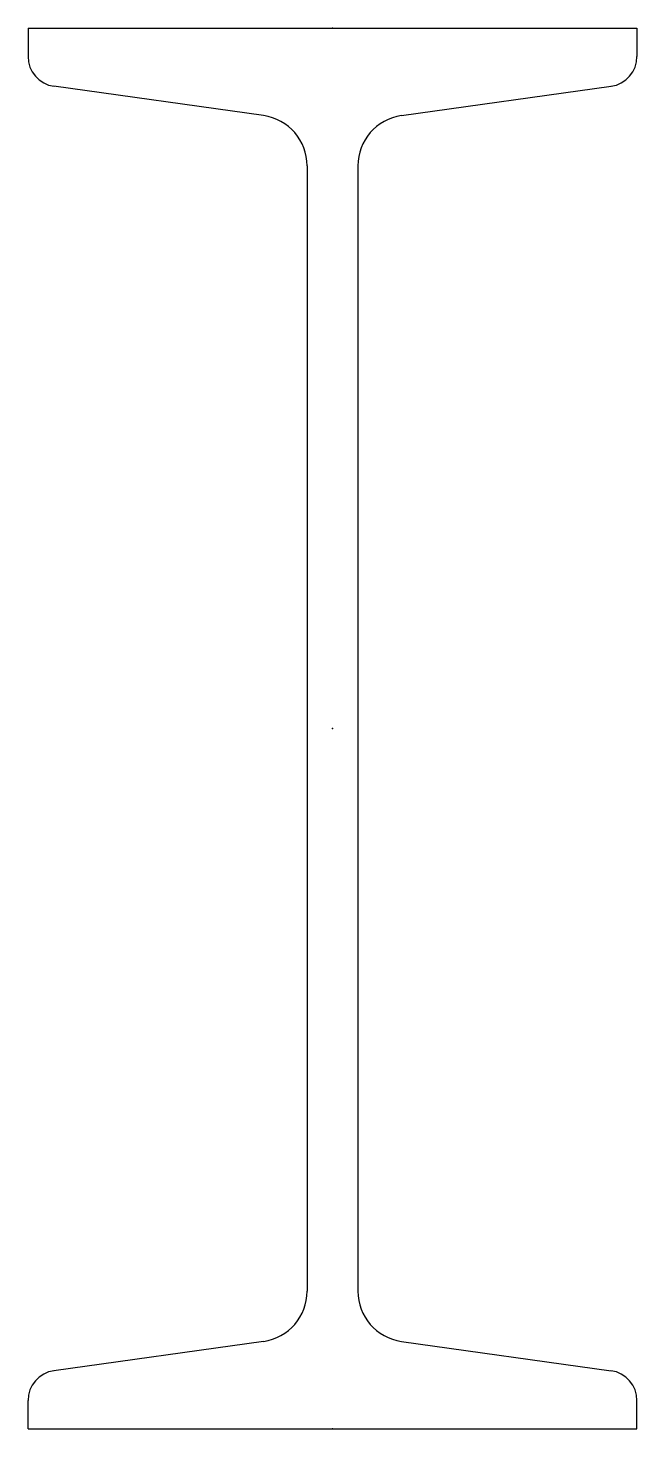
# Model space of a CAD drawing. Header units: millimetres. Extents: x -56 to 56, y -130 to 130.
import ezdxf

# ---------------------------------------------------------------- set-up
doc = ezdxf.new("R2010")
doc.units = ezdxf.units.MM
doc.layers.add('Profile', color=7, linetype='Continuous')

msp = doc.modelspace()

# ---------------------------------------------------------------- linework, layer by layer
at = {"layer": 'Profile'}
for p, q in [((-56.5, 130), (56.5, 130)), ((-56.5, 130), (-56.5, 124.73)), ((56.5, 130), (56.5, 124.73)), ((-12.8, 113.74), (-51.68, 119.18)), ((12.8, 113.74), (51.68, 119.18)), ((-4.7, 104.43), (-4.7, -104.43)), ((4.7, 104.43), (4.7, -104.43)), ((-12.8, -113.74), (-51.68, -119.18)), ((12.8, -113.74), (51.68, -119.18)), ((-56.5, -130), (-56.5, -124.73)), ((56.5, -130), (56.5, -124.73)), ((-56.5, -130), (56.5, -130))]:
    msp.add_line(p, q, dxfattribs=at)
for centre, radius, start, end in [((-50.9, 124.73), 5.6, 180, 262.03), ((50.9, 124.73), 5.6, 277.97, 0), ((-14.1, 104.43), 9.4, 0, 82.03), ((14.1, 104.43), 9.4, 97.97, 180), ((-14.1, -104.43), 9.4, 277.97, 0), ((14.1, -104.43), 9.4, 180, 262.03), ((-50.9, -124.73), 5.6, 97.97, 180), ((50.9, -124.73), 5.6, 0, 82.03)]:
    msp.add_arc(centre, radius, start, end, dxfattribs=at)
for p in [(0, 130), (0, 0), (0, -130)]:
    msp.add_point(p, dxfattribs=at)

doc.saveas('drawing.dxf')
